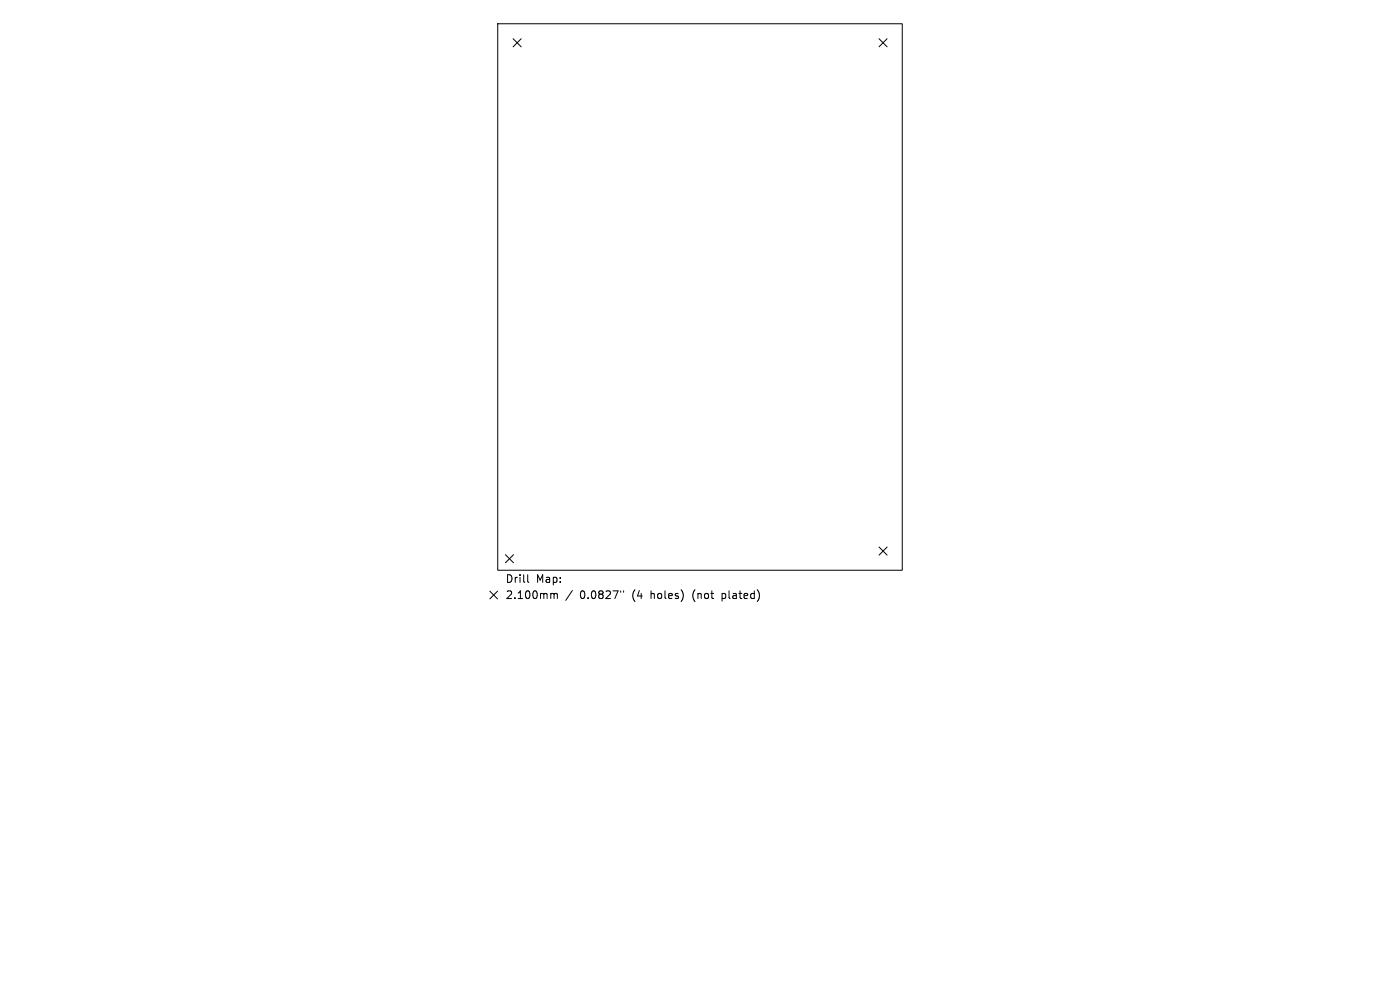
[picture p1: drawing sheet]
<svg xmlns="http://www.w3.org/2000/svg" width="297mm" height="210mm" viewBox="0 0 297 210" stroke-linecap="round" stroke-linejoin="round" font-family="sans-serif">
<defs><g id="words">
<g font-size="2.3">
<text x="107.2" y="123.9">Drill</text>
<text x="113.7" y="123.9">Map:</text>
<text x="107.2" y="127.3">2.100mm</text>
<text x="123" y="127.3">0.0827&quot;</text>
<text x="134.2" y="127.3">(4</text>
<text x="138.3" y="127.3">holes)</text>
<text x="147.3" y="127.3">(not</text>
<text x="153.7" y="127.3">plated)</text>
</g>
</g></defs>
<g fill="none" stroke="#000" stroke-width=".21">
<path d="M105.6 5h85.8v116h-85.8zM108.9 8.2l1.7 1.7M110.6 8.2l-1.7 1.7M186.5 8.2l1.7 1.7M188.2 8.2l-1.7 1.7M107.2 117.7l1.7 1.7M108.9 117.7l-1.7 1.7M186.5 116l1.7 1.8M188.2 116l-1.7 1.8M103.9 125.4l1.7 1.6M105.6 125.4l-1.7 1.6M111.9 121.9v1.4l.3 .2"/>
<path d="M117.1 125.9l.4 .2M117.5 126.1l.3-.2 .4 .1v1M117.5 126.1v.9M121.4 125.3l-1.4 2.1M131.7 125.3v.3M132.3 125.3v.3"/>
</g>
<use href="#words"/>
</svg>
